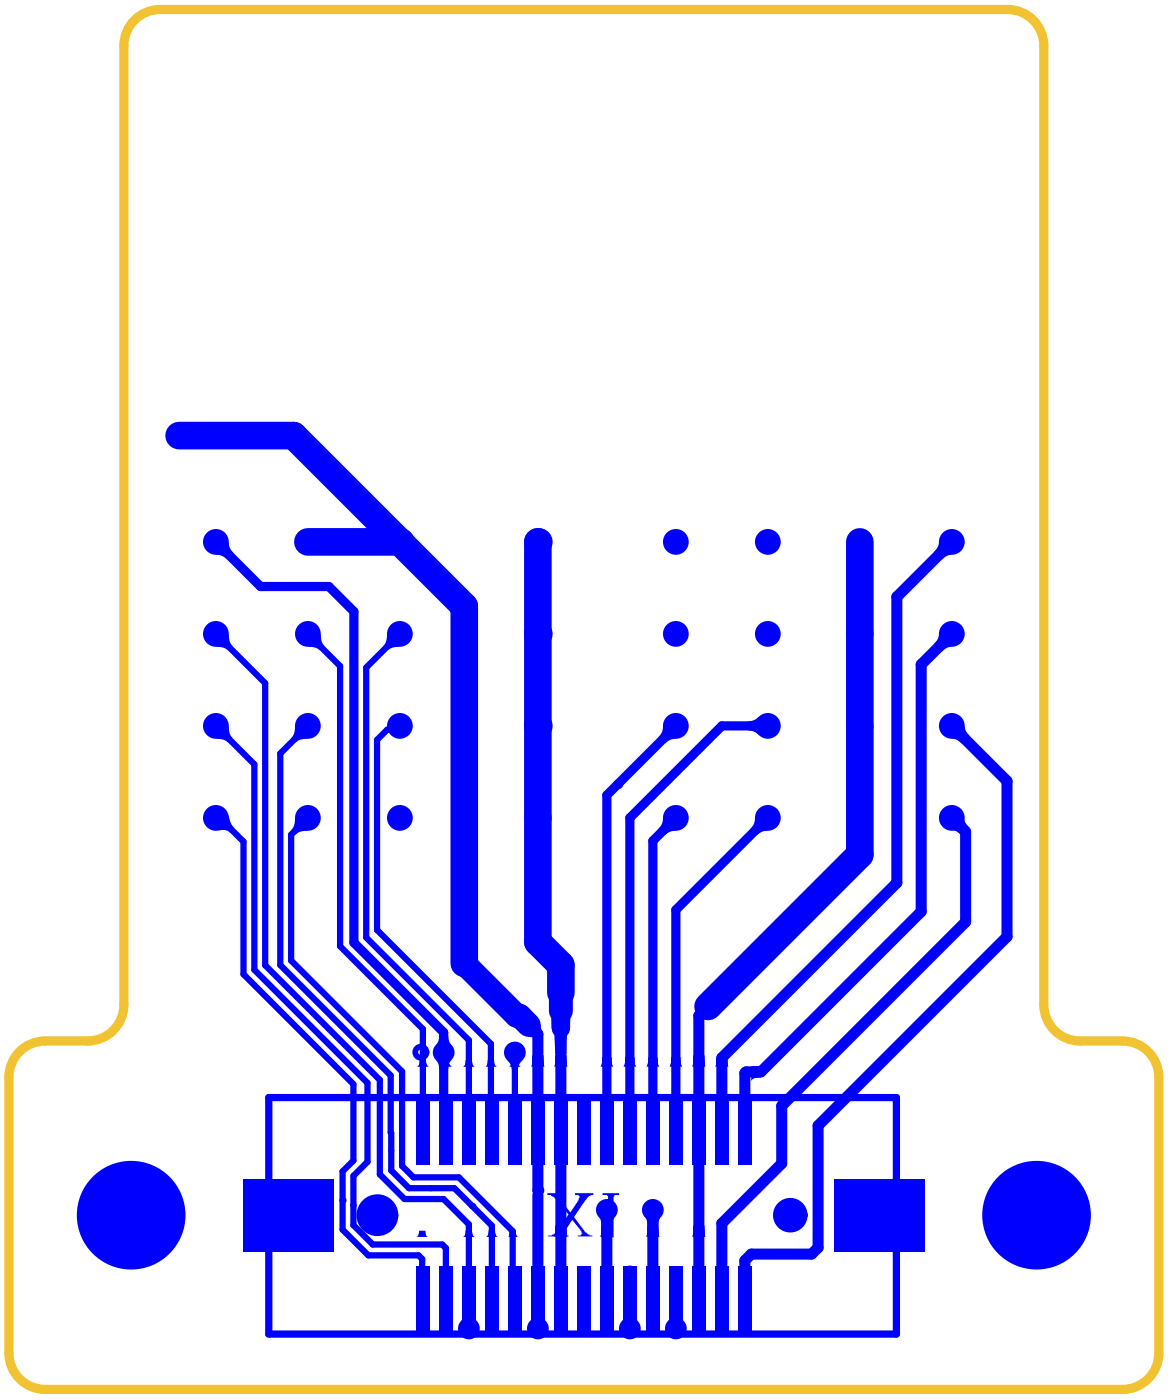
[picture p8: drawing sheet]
<svg xmlns="http://www.w3.org/2000/svg" width="108mm" height="129mm" viewBox="0 0 108 129" stroke-linecap="round" stroke-linejoin="round" font-family="sans-serif">
<path d="M12.4 1.8a3.3 3.3 0 0 1 2.3-.9h78a3.3 3.3 0 0 1 3.3 3.3v88.2a3.3 3.3 0 0 0 3.3 3.3h3.9a3.3 3.3 0 0 1 3.4 3.4v25.4a3.3 3.3 0 0 1-3.4 3.3h-99a3.3 3.3 0 0 1-3.4-3.3v-25.4a3.3 3.3 0 0 1 3.4-3.4h3.9a3.3 3.3 0 0 0 3.3-3.3v-88.2a3.3 3.3 0 0 1 1-2.4z" fill="none" stroke="#f1c232" stroke-width=".85"/>
<g fill="#00f">
<path d="M65.9 97.3h1l.1 .8h-1.2z"/>
<path d="M57.5 97.2h.8l.1 .7 .1 .2h-1.2l.2-.2z"/>
<path d="M59.6 97.2h.9v.7l.2 .2h-1.3l.2-.2z"/>
<path d="M63.8 97.1h1l.1 1h-1.2z"/>
<path d="M44.9 97.5h.5v.2a.33 .33 0 0 0 .3 .4h-1.1l.2-.2z"/>
<path d="M47.1 97.5h.5v.2a.33 .33 0 0 0 .3 .4h-1.1a.45 .45 0 0 0 .3-.6z"/>
<path d="M55.3 112.7h1l.1 1h-1.2z"/>
<path d="M51.1 112.7h1l.1 1h-1.2z"/>
<path d="M61.5 120.1h1.3l-.2 .2v.6h-.9v-.6z"/>
<path d="M63.8 112.7h1l.1 1h-1.2z"/>
<path d="M59.5 112.7h1l.2 1h-1.3z"/>
<path d="M57.3 120.1h1.2l-.1 1h-1z"/>
<path d="M40.4 97.2h.8a.65 .65 0 0 0 .4 .9h-1.2z"/>
<path d="M42.8 97.5h.6v.2a.33 .33 0 0 0 .3 .4h-1.2a.45 .45 0 0 0 .3-.6z"/>
<path d="M38.6 97.5h.6v.2a.33 .33 0 0 0 .3 .4h-1.2a.45 .45 0 0 0 .3-.6z"/>
<path d="M48.8 104.4h1.3l-.1 1h-1z"/>
<path d="M49 97.1h1l.1 1h-1.3z"/>
<path d="M51 104.4h1.2l-.1 1h-1z"/>
<path d="M51.1 97.1h1l.1 1h-1.2z"/>
<path d="M55.4 97.2h.8l.1 .7 .1 .2h-1.2l.1-.2z"/>
<path d="M61.7 97.2h.9v.7l.2 .2h-1.3l.2-.2z"/>
<path d="M63.7 104.4h1.2l-.1 1h-1z"/>
<path d="M42.5 120h1.2a.45 .45 0 0 0-.3 .6h-.6v-.2a.33 .33 0 0 0-.3-.4z"/>
<path d="M38.5 113.2h.6l.1 .4 .2 .2h-1.1l.2-.2z"/>
<path d="M69.1 98.1h.9v1a.78 .78 0 0 0-.9 .3z"/>
<path d="M42.8 113.2h.6v.2a.33 .33 0 0 0 .3 .4h-1.2a.45 .45 0 0 0 .3-.6z"/>
<path d="M46.9 113.2h.5l.1 .4 .2 .2-1-.1 .1-.1z"/>
<path d="M44.9 113.2h.6v.2a.33 .33 0 0 0 .3 .4h-1.1a.45 .45 0 0 0 .2-.6z"/>
<path d="M57.4 120.7h1l.1 .5 .1 .3h-1.4l.2-.3z"/>
<path d="M61.7 120.7h.9v.4l.3 .4h-1.4l.2-.4z"/>
<path d="M42.8 120.6h.6l.1 .5 .3 .4h-1.4l.3-.4z"/>
<path d="M40.1 97.5h1.4l-.2 .3-.1 .5h-.8l-.1-.5z"/>
<path d="M40.4 95.3h.8l.1 .5 .2 .3h-1.4l.2-.3z"/>
<path d="M46.7 97.5h1.3l-.3 .4-.1 .5h-.5l-.1-.5z"/>
<path d="M21 75l.2 .7 .3 .4-.3 .5a1.07 1.07 0 0 0-1.1-.2z"/>
<path d="M55.1 112h1.4l-.1 .3-.1 .4h-1v-.4z"/>
<path d="M59.3 112h1.4l-.1 .3-.1 .4h-1v-.4z"/>
<path d="M86.3 49.9l1.2 1.1-.4 .1-.5 .4-.7-.8 .3-.4z"/>
<path d="M61 75.2l1.1 1.2-.5 .1-.4 .3-.6-.6 .3-.4z"/>
<path d="M69.4 75.2l1.2 1.2-.5 .1-.5 .3-.6-.6 .3-.4z"/>
<path d="M87.7 76.4l1-1 .1 .3 .4 .4-.8 .7-.4-.3z"/>
<path d="M61 66.8l1.2 1.1-.6 .2-.4 .3-.6-.6 .3-.5z"/>
<path d="M68.8 66.3l.5-.1 .5-.3v1.7l-.5-.3-.5-.1z"/>
<path d="M86.3 58.3l1.2 1.2-.4 .1-.5 .3-.7-.7 .3-.4z"/>
<path d="M88.7 66.8l.1 .4 .4 .5-.8 .7-.4-.3-.5-.2z"/>
<path d="M27.1 75.2l1.2 1.2a1.49 1.49 0 0 0-1.1 .3l-.4-.4 .3-.4z"/>
<path d="M27.1 66.8l1.2 1.1a1.49 1.49 0 0 0-1.1 .4l-.4-.4 .3-.5z"/>
<path d="M21 49.9l.1 .5 .3 .4-.6 .6-.4-.3-.5-.1z"/>
<path d="M21 58.3a1.48 1.48 0 0 0 .4 1.1l-.4 .4-.5-.2-.6-.1z"/>
<path d="M29.5 58.3a1.48 1.48 0 0 0 .3 1.1l-.4 .4-.4-.2-.7-.1z"/>
<path d="M35.6 58.3l1.2 1.2a1.49 1.49 0 0 0-1.1 .3l-.4-.4 .2-.4z"/>
<path d="M21 66.8a1.48 1.48 0 0 0 .4 1.1l-.4 .4-.5-.3-.6-.1z"/>
<path d="M49.7 94.2l.1 .5-.7 .8-.6-.1z"/>
<path d="M51 95.2h1.2l-.1 1.8h-1z"/>
<path d="M50.7 93.7h1.8l-.1 .9h-1.7z"/>
<circle cx="57.9" cy="122.2" r=".51"/>
</g>
<path d="M48.6 94.3l.9 .8v14.4M51.6 94.6v22.3M57.9 116.9v5.3" fill="none" stroke="#00f" stroke-width="1"/>
<path d="M40.8 95v6M62.2 116.9v5.3" fill="none" stroke="#00f" stroke-width=".85"/>
<path d="M47.4 96.8v4.4M43.1 116.9v5.3" fill="none" stroke="#00f" stroke-width=".57"/>
<path d="M42.7 88.6l4.8 4.8h.3l.8 .9M51.6 91.3v1.7" fill="none" stroke="#00f" stroke-width="2.2"/>
<path d="M51.6 93v1.6" fill="none" stroke="#00f" stroke-width="1.7"/>
<path d="M36.8 49.8l5.9 6v32.8" fill="none" stroke="#00f" stroke-width="2.5"/>
<circle cx="36.8" cy="49.8" r="1.27" fill="#00f"/>
<path d="M82.5 54.9v26.3l-16.1 16.1v3.9M84.7 61.1v22.7l-14.7 14.8h-1.4l-.1 .1v2.5M87.5 75.2l1.3 1.3v8.3l-16.9 16.9v5.3M87.5 66.8l5.1 5v14.4l-17.4 17.3" fill="none" stroke="#00f" stroke-width="1"/>
<path d="M31.3 61.3v25.7l7.6 7.6M33.7 61.4v24.8l9.4 9.5M34.7 68v17.5l10.4 10.5v5.2h.1M31.5 110.4v2.7M32.5 110.9v1.8M33.9 115.5h4.6l.3 .3M38.9 116.8v.1M41.8 109.3l1.6 1.6" fill="none" stroke="#00f" stroke-width=".57"/>
<path d="M32.5 56.2v30.5l8.3 8.3" fill="none" stroke="#00f" stroke-width=".85"/>
<circle cx="43.4" cy="110.9" r=".29" fill="#00f"/>
<path d="M39.6 109.3h2.2M42.2 108.3l4.9 4.9v3.5l.3 .2M43.4 110.9l1.8 1.8v4.2" fill="none" stroke="#00f" stroke-width=".57"/>
<g fill="#00f">
<circle cx="49.5" cy="109.5" r=".51"/>
<circle cx="49.5" cy="101.2" r=".51"/>
</g>
<g fill="none" stroke="#00f" stroke-width=".57">
<path d="M28.3 58.3l3 3M36.8 58.3l-3.1 3.1M19.9 75.2h.3l2.2 2.2M35.6 67.1l-.9 .9M22.4 89.6l10.1 10.1v7l-1 1M23.4 89.2l10.4 10.4v7.3l-1.3 1.3v2.7M24.4 88.8l10.5 10.5v8.7l2.3 2.3h3.6M25.8 88.8l10.1 10.1 .1 6.9M26.8 88.3l10.2 10.3v8.6l1 1.1h4.2M38.9 94.6v6.6M43.1 95.7v5.5M34.3 114.5h6.4l.3 .3"/>
<path d="M36 107.7l1.6 1.6h2M43.1 112.6v4.3"/>
</g>
<path d="M49.5 49.8v8.5M49.5 75.2v11.4l2.1 2.2v2.5" fill="none" stroke="#00f" stroke-width="2.5"/>
<path d="M30.2 53.9l2.3 2.3M55.8 73.1v28.1M57.9 75.2v26M60 77.3v23.9M62.2 83.7v17.5M40.8 101l.2 .2" fill="none" stroke="#00f" stroke-width=".85"/>
<path d="M64.3 101.2v15.7M68.5 115.9v1M75.2 114.7l-.6 .6" fill="none" stroke="#00f" stroke-width="1"/>
<circle cx="31.5" cy="110.4" r=".29" fill="#00f"/>
<path d="M22.4 77.4v12.2M23.4 70.3v18.9M24.4 62.8v26M26.8 76.8v11.5M32.5 110.9h.1" fill="none" stroke="#00f" stroke-width=".57"/>
<path d="M64.3 93.4v7.8M55.8 111.3v5.6M60 111.3v5.6M75.2 103.5v11.2" fill="none" stroke="#00f" stroke-width="1"/>
<path d="M79.1 66.8v11.8l-14 14" fill="none" stroke="#00f" stroke-width="2.5"/>
<path d="M62.2 75.2l-2.2 2.1M62.2 66.8l-6.4 6.3M66.4 66.8l-8.5 8.4M70.6 75.2l-8.4 8.5" fill="none" stroke="#00f" stroke-width=".85"/>
<circle cx="56.8" cy="72.1" r=".42" fill="#00f"/>
<path d="M19.9 58.3l4.5 4.5M19.9 66.8l3.5 3.5M28.3 66.8l-2.5 2.5v19.5M28.3 75.2l-1.5 1.6M36.8 66.8l-.4 .3h-.8" fill="none" stroke="#00f" stroke-width=".57"/>
<path d="M87.5 58.3l-2.8 2.8M87.5 49.8l-5 5.1M65.1 92.6l-.8 .8" fill="none" stroke="#00f" stroke-width="1"/>
<path d="M19.9 49.8l4.1 4.1h6.2M66.4 66.8h4.2" fill="none" stroke="#00f" stroke-width=".85"/>
<circle cx="49.5" cy="66.8" r="1.27" fill="#00f"/>
<path d="M49.5 58.3v16.9" fill="none" stroke="#00f" stroke-width="2.5"/>
<g fill="#00f">
<circle cx="49.5" cy="58.3" r="1.27"/>
<circle cx="49.5" cy="49.8" r="1.27"/>
</g>
<path d="M16.5 40.1h10.5l9.8 9.7h-8.5M79.1 49.8v17" fill="none" stroke="#00f" stroke-width="2.5"/>
<path d="M31.5 113.1l2.4 2.4M31.5 107.7v2.7M32.5 112.7l1.8 1.8M36 105.8v1.9M38.8 115.8l.1 1M40.8 110.3l2.3 2.3M41 114.8v2.1" fill="none" stroke="#00f" stroke-width=".57"/>
<path d="M49.5 109.9v12.3M71.9 107l-5.5 5.5v4.4M74.6 115.3h-5.5l-.6 .6" fill="none" stroke="#00f" stroke-width="1"/>
<g fill="#00f">
<circle cx="57.9" cy="122.2" r="1"/>
<circle cx="62.2" cy="122.2" r="1"/>
<circle cx="49.5" cy="122.2" r="1"/>
<circle cx="43.1" cy="122.2" r="1"/>
<circle cx="40.8" cy="96.8" r="1"/>
<circle cx="16.5" cy="40.1" r="1"/>
<circle cx="47.3" cy="96.8" r="1"/>
<circle cx="19.9" cy="75.2" r="1.19"/>
<circle cx="95.3" cy="111.8" r="5"/>
<circle cx="12.1" cy="111.8" r="5"/>
<circle cx="72.7" cy="111.8" r="1.17"/>
<circle cx="34.7" cy="111.8" r="1.5"/>
<circle cx="55.8" cy="111.3" r="1"/>
<circle cx="60" cy="111.3" r="1"/>
<circle cx="49.5" cy="49.8" r="1.19"/>
<circle cx="49.5" cy="58.3" r="1.19"/>
<circle cx="49.5" cy="66.8" r="1.19"/>
<circle cx="49.5" cy="75.2" r="1.19"/>
<circle cx="79.1" cy="49.8" r="1.19"/>
<circle cx="87.5" cy="49.8" r="1.19"/>
<circle cx="62.2" cy="75.2" r="1.19"/>
<circle cx="70.6" cy="75.2" r="1.19"/>
<circle cx="87.5" cy="75.2" r="1.19"/>
<circle cx="70.6" cy="49.8" r="1.19"/>
<circle cx="62.2" cy="66.8" r="1.19"/>
<circle cx="70.6" cy="66.8" r="1.19"/>
<circle cx="62.2" cy="49.8" r="1.19"/>
<circle cx="79.1" cy="58.3" r="1.19"/>
<circle cx="87.5" cy="58.3" r="1.19"/>
<circle cx="87.5" cy="66.8" r="1.19"/>
<circle cx="79.1" cy="66.8" r="1.19"/>
<circle cx="70.6" cy="58.3" r="1.19"/>
<circle cx="79.1" cy="75.2" r="1.19"/>
<circle cx="62.2" cy="58.3" r="1.19"/>
<circle cx="36.8" cy="75.2" r="1.19"/>
<circle cx="28.3" cy="75.2" r="1.19"/>
<circle cx="28.3" cy="66.8" r="1.19"/>
<circle cx="19.9" cy="49.8" r="1.19"/>
<circle cx="19.9" cy="58.3" r="1.19"/>
<circle cx="28.3" cy="58.3" r="1.19"/>
<circle cx="36.8" cy="58.3" r="1.19"/>
<circle cx="36.8" cy="66.8" r="1.19"/>
<circle cx="19.9" cy="66.8" r="1.19"/>
<circle cx="28.3" cy="49.8" r="1.19"/>
<circle cx="36.8" cy="49.8" r="1.19"/>
</g>
<g fill="#00f">
<path d="M38.3 100.8h1.2v6.3h-1.2z" fill-rule="evenodd"/>
<path d="M40.4 100.8h1.2v6.3h-1.2z" fill-rule="evenodd"/>
<path d="M42.5 100.8h1.2v6.3h-1.2z" fill-rule="evenodd"/>
<path d="M44.6 100.8h1.3v6.3h-1.3z" fill-rule="evenodd"/>
<path d="M46.7 100.8h1.3v6.3h-1.3z" fill-rule="evenodd"/>
<path d="M48.8 100.8h1.3v6.3h-1.3z" fill-rule="evenodd"/>
<path d="M51 100.8h1.2v6.3h-1.2z" fill-rule="evenodd"/>
<path d="M53.1 100.8h1.2v6.3h-1.2z" fill-rule="evenodd"/>
<path d="M55.2 100.8h1.2v6.3h-1.2z" fill-rule="evenodd"/>
<path d="M57.3 100.8h1.2v6.3h-1.2z" fill-rule="evenodd"/>
<path d="M59.4 100.8h1.3v6.3h-1.3z" fill-rule="evenodd"/>
<path d="M61.5 100.8h1.3v6.3h-1.3z" fill-rule="evenodd"/>
<path d="M63.6 100.8h1.3v6.3h-1.3z" fill-rule="evenodd"/>
<path d="M65.8 100.8h1.2v6.3h-1.2z" fill-rule="evenodd"/>
<path d="M67.9 100.8h1.2v6.3h-1.2z" fill-rule="evenodd"/>
<path d="M53.1 100.8h1.2v6.3h-1.2z" fill-rule="evenodd"/>
<path d="M51 100.8h1.2v6.3h-1.2z" fill-rule="evenodd"/>
<path d="M55.2 100.8h1.2v6.3h-1.2z" fill-rule="evenodd"/>
<path d="M48.8 100.8h1.3v6.3h-1.3z" fill-rule="evenodd"/>
<path d="M46.7 100.8h1.3v6.3h-1.3z" fill-rule="evenodd"/>
<path d="M44.6 100.8h1.3v6.3h-1.3z" fill-rule="evenodd"/>
<path d="M42.5 100.8h1.2v6.3h-1.2z" fill-rule="evenodd"/>
<path d="M40.4 100.8h1.2v6.3h-1.2z" fill-rule="evenodd"/>
<path d="M57.3 100.8h1.2v6.3h-1.2z" fill-rule="evenodd"/>
<path d="M59.4 100.8h1.3v6.3h-1.3z" fill-rule="evenodd"/>
<path d="M61.5 100.8h1.3v6.3h-1.3z" fill-rule="evenodd"/>
<path d="M63.6 100.8h1.3v6.3h-1.3z" fill-rule="evenodd"/>
<path d="M65.8 100.8h1.2v6.3h-1.2z" fill-rule="evenodd"/>
<path d="M38.3 100.8h1.2v6.3h-1.2z" fill-rule="evenodd"/>
<path d="M67.9 100.8h1.2v6.3h-1.2z" fill-rule="evenodd"/>
<path d="M38.3 116.4h1.2v6.4h-1.2z" fill-rule="evenodd"/>
<path d="M40.4 116.4h1.2v6.4h-1.2z" fill-rule="evenodd"/>
<path d="M42.5 116.4h1.2v6.4h-1.2z" fill-rule="evenodd"/>
<path d="M44.6 116.4h1.3v6.4h-1.3z" fill-rule="evenodd"/>
<path d="M46.7 116.4h1.3v6.4h-1.3z" fill-rule="evenodd"/>
<path d="M48.8 116.4h1.3v6.4h-1.3z" fill-rule="evenodd"/>
<path d="M51 116.4h1.2v6.4h-1.2z" fill-rule="evenodd"/>
<path d="M53.1 116.4h1.2v6.4h-1.2z" fill-rule="evenodd"/>
<path d="M55.2 116.4h1.2v6.4h-1.2z" fill-rule="evenodd"/>
<path d="M57.3 116.4h1.2v6.4h-1.2z" fill-rule="evenodd"/>
<path d="M59.4 116.4h1.3v6.4h-1.3z" fill-rule="evenodd"/>
<path d="M61.5 116.4h1.3v6.4h-1.3z" fill-rule="evenodd"/>
<path d="M63.6 116.4h1.3v6.4h-1.3z" fill-rule="evenodd"/>
<path d="M65.8 116.4h1.2v6.4h-1.2z" fill-rule="evenodd"/>
<path d="M67.9 116.4h1.2v6.4h-1.2z" fill-rule="evenodd"/>
<path d="M53.1 116.4h1.2v6.4h-1.2z" fill-rule="evenodd"/>
<path d="M55.2 116.4h1.2v6.4h-1.2z" fill-rule="evenodd"/>
<path d="M51 116.4h1.2v6.4h-1.2z" fill-rule="evenodd"/>
<path d="M57.3 116.4h1.2v6.4h-1.2z" fill-rule="evenodd"/>
<path d="M59.4 116.4h1.3v6.4h-1.3z" fill-rule="evenodd"/>
<path d="M61.5 116.4h1.3v6.4h-1.3z" fill-rule="evenodd"/>
<path d="M63.6 116.4h1.3v6.4h-1.3z" fill-rule="evenodd"/>
<path d="M65.8 116.4h1.2v6.4h-1.2z" fill-rule="evenodd"/>
<path d="M48.8 116.4h1.3v6.4h-1.3z" fill-rule="evenodd"/>
<path d="M46.7 116.4h1.3v6.4h-1.3z" fill-rule="evenodd"/>
<path d="M44.6 116.4h1.3v6.4h-1.3z" fill-rule="evenodd"/>
<path d="M42.5 116.4h1.2v6.4h-1.2z" fill-rule="evenodd"/>
<path d="M40.4 116.4h1.2v6.4h-1.2z" fill-rule="evenodd"/>
<path d="M67.9 116.4h1.2v6.4h-1.2z" fill-rule="evenodd"/>
<path d="M38.3 116.4h1.2v6.4h-1.2z" fill-rule="evenodd"/>
<path d="M22.4 108.4h8.3v6.7h-8.3z" fill-rule="evenodd"/>
<path d="M76.7 108.4h8.3v6.7h-8.3z" fill-rule="evenodd"/>
</g>
<path d="M24.7 100.9h57.7v21.8h-57.7z" fill="none" stroke="#00f" stroke-width=".67"/>
<g fill="#00f">
<path d="M50.3 109.7h1.5v.2h-.2a.27 .27 0 0 0-.2 .3 .27 .27 0 0 0 .2 .2l.9 1.1 .6-1.1a.33 .33 0 0 0 .1-.5h-.3v-.2h1.7v.2h-.3v.1h-.2l-.1 .2-1.2 1.7 .8 1.2 .5 .4 .4 .1v.1h-1.4v-.1h.3l.2-.2h-.1v-.2h-.1l-.8-1-.7 1v.2l.1 .2h.3v.1h-1.9v-.1l.5-.1 .5-.5 .9-1.3-1.1-1.4-.3-.2-.2-.1v-.1h-.4z"/>
<path d="M55.4 109.7h1.5v.2a.34 .34 0 0 0-.3 0 .34 .34 0 0 0-.2 .3v3.6l-1.1-.4 .2-.1a.24 .24 0 0 0 .3 .1 .24 .24 0 0 0 .1-.3v-2.7a.34 .34 0 0 0-.2-.5h-.3z"/>
</g>
<circle cx="38.7" cy="96.8" r=".52" fill="none" stroke="#00f" stroke-width=".52"/>
<g fill="none" stroke="#00f" stroke-width=".85">
<circle cx="34.7" cy="111.8" r="1.5"/>
<circle cx="72.7" cy="111.8" r="1.17"/>
</g>
</svg>
